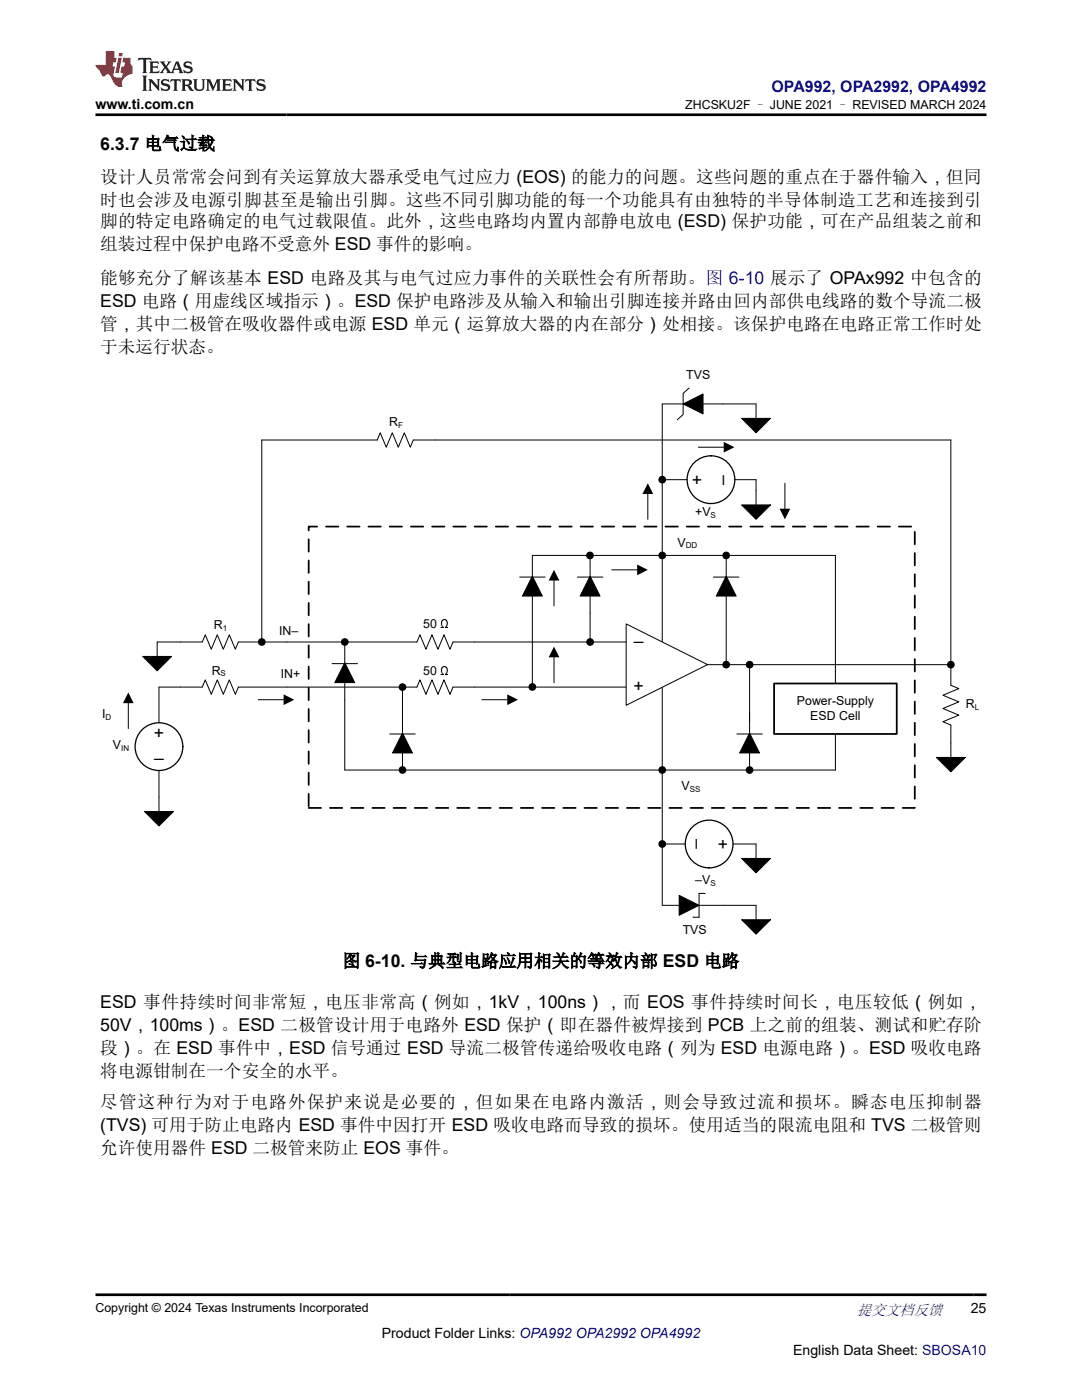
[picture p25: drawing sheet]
<svg xmlns="http://www.w3.org/2000/svg" width="216mm" height="279mm" viewBox="0 0 216 279" stroke-linecap="round" stroke-linejoin="round" font-family="sans-serif">
<defs><g id="words">
<g font-size="3.5">
<text x="20" y="29.8">6.3.7 电气过载</text>
<text x="20" y="41.1">时也会涉及电源引脚甚至是输出引脚。这些不同引脚功能的每一个功能具有由独特的半导体制造工艺和连接到引</text>
<text x="20" y="36.5">设计人员常常会问到有关运算放大器承受电气过应力 (EOS) 的能力的问题。这些问题的重点在于器件输入，但同</text>
<text x="20" y="45.4">脚的特定电路确定的电气过载限值。此外，这些电路均内置内部静电放电 (ESD) 保护功能，可在产品组装之前和</text>
<text x="20" y="50">组装过程中保护电路不受意外 ESD 事件的影响。</text>
<text x="20" y="56.7">能够充分了解该基本 ESD 电路及其与电气过应力事件的关联性会有所帮助。图 6-10 展示了 OPAx992 中包含的</text>
<text x="20" y="65.8">管，其中二极管在吸收器件或电源 ESD 单元（运算放大器的内在部分）处相接。该保护电路在电路正常工作时处</text>
<text x="20" y="61.2">ESD 电路（用虚线区域指示）。ESD 保护电路涉及从输入和输出引脚连接并路由回内部供电线路的数个导流二极</text>
<text x="20" y="70.4">于未运行状态。</text>
<text x="140.3" y="96.8" transform="rotate(-90 140.3 96.8)">+</text>
<text x="145.3" y="96.7" transform="rotate(-90 145.3 96.7)">–</text>
<text x="126.5" y="129.1">–</text>
<text x="126.4" y="138.1">+</text>
<text x="30.7" y="147.5">+</text>
<text x="30.7" y="152.4">–</text>
<text x="138.1" y="167.5" transform="rotate(90 138.1 167.5)">–</text>
<text x="143" y="167.4" transform="rotate(90 143 167.4)">+</text>
<text x="68.4" y="193">图 6-10. 与典型电路应用相关的等效内部 ESD 电路</text>
<text x="20" y="201.1">ESD 事件持续时间非常短，电压非常高（例如，1kV，100ns），而 EOS 事件持续时间长，电压较低（例如，</text>
<text x="20" y="205.7">50V，100ms）。ESD 二极管设计用于电路外 ESD 保护（即在器件被焊接到 PCB 上之前的组装、测试和贮存阶</text>
<text x="20" y="214.9">将电源钳制在一个安全的水平。</text>
<text x="20" y="210.3">段）。在 ESD 事件中，ESD 信号通过 ESD 导流二极管传递给吸收电路（列为 ESD 电源电路）。ESD 吸收电路</text>
<text x="20" y="221.2">尽管这种行为对于电路外保护来说是必要的，但如果在电路内激活，则会导致过流和损坏。瞬态电压抑制器</text>
<text x="20" y="225.8">(TVS) 可用于防止电路内 ESD 事件中因打开 ESD 吸收电路而导致的损坏。使用适当的限流电阻和 TVS 二极管则</text>
<text x="20" y="230.4">允许使用器件 ESD 二极管来防止 EOS 事件。</text>
</g>
<text font-size="3.2" fill="#00f" x="154" y="18.3">OPA992, OPA2992, OPA4992</text>
<text font-size="3" fill="#00f" x="171" y="262.4">提交文档反馈</text>
<g font-size="2.8">
<text x="19" y="21.7">www.ti.com.cn</text>
<text x="193.7" y="262.1">25</text>
<text x="76.2" y="266.9">Product Folder Links: OPA992 OPA2992 OPA4992</text>
<text x="158.3" y="270.3">English Data Sheet: SBOSA10</text>
</g>
<g font-size="2.5">
<text x="136.7" y="21.8">ZHCSKU2F – JUNE 2021 – REVISED MARCH 2024</text>
<text x="136.9" y="75.6">TVS</text>
<text x="77.6" y="85">R</text>
<text x="138.7" y="103">+V</text>
<text x="135.2" y="109.1">V</text>
<text x="42.7" y="125.6">R</text>
<text x="84.4" y="125.3">50</text>
<text x="55.7" y="126.7">IN–</text>
<text x="42.2" y="134.6">R</text>
<text x="56" y="135.3">IN+</text>
<text x="84.4" y="134.6">50</text>
<text x="20.4" y="143.3">I</text>
<text x="159" y="140.7">Power-Supply</text>
<text x="161.7" y="143.7">ESD Cell</text>
<text x="192.7" y="141.3">R</text>
<text x="22.5" y="149.5">V</text>
<text x="136" y="157.7">V</text>
<text x="138.7" y="176.4">–V</text>
<text x="136.2" y="186.5">TVS</text>
<text x="19" y="261.8">Copyright © 2024 Texas Instruments Incorporated</text>
</g>
<g font-size="1.6">
<text x="79.4" y="85.3">F</text>
<text x="141.8" y="103.3">S</text>
<text x="136.9" y="109.4">DD</text>
<text x="44.5" y="126">1</text>
<text x="44" y="135">S</text>
<text x="21" y="143.6">D</text>
<text x="194.5" y="141.7">L</text>
<text x="24.2" y="149.8">IN</text>
<text x="137.7" y="158">SS</text>
<text x="141.8" y="176.7">S</text>
</g>
</g></defs>
<g fill="none" stroke="#000" stroke-width=".2">
<path d="M137.5 77.4l-1.2 1.1v4.2l-1.2 1.1M129.3 98.6v5M132.1 80.6h18.8v2.9M132.1 80.7v47.4M132.1 95.7h5M136.3 80.6l4-2v4zM139.3 89.3h5.1M146.6 95.7h4.3v5.1M148 83.5h5.7l-2.8 2.9zM156.6 96.5v5M103.7 115.2h5.1M106.2 115l2 4h-4z"/>
<path d="M110.5 115.9v5M115.2 115.2h5.1M117.7 115l2 4h-3.9zM117.7 110.8v17.3M122.1 113.7h5M142.4 115.2h5M144.9 115l2 4h-4zM144.9 110.8v21.4M148 100.8h5.7l-2.8 2.8zM28.5 131h5.7l-2.8 2.9zM51.5 139.6h5.1M52.2 128.1v-40.3h23.1l.6-1.4 1.2 2.9 1.2-2.9 1.2 2.9 1.2-2.9 1.2 2.9 .6-1.5h107.2v49l1.6 .6-3.2 1.3 3.2 1.4-3.2 1.3 3.2 1.3-3.2 1.3 1.6 .7v6.5"/>
<path d="M66.3 132.4h5M68.8 132.3l2 3.9h-4zM68.8 128.1v25.6h97.9v-7.2M80.3 137.1v16.6M96.1 139.6h5.1M110.5 131.2v5.1M124.9 137.1h-34.5l-.6 1.5-1.2-2.9-1.2 2.9-1.2-2.9-1.2 2.9-1.2-2.9-.6 1.4h-35.6l-.6 1.5-1.2-2.9-1.2 2.9-1.2-2.9-1.2 2.9-1.2-2.9-.6 1.4h-8.7v7.1M124.9 124.5l16.3 8.1-16.3 8.2zM124.9 128.1h-34.5l-.6 1.5-1.2-2.9-1.2 2.9-1.2-2.9-1.2 2.9-1.2-2.9-.6 1.4h-35.6l-.6 1.5-1.2-2.9-1.2 2.9-1.2-2.9-1.2 2.9-1.2-2.9-.6 1.4h-9v2.9M132.1 137.2v43.5h18.8v2.9M141.2 132.6h48.5M149.6 132.2v21.5"/>
<path d="M166.7 136.4v-25.6h-60.5v26.3M25.6 140.3v5.1M31.7 153.8v8.2M77.8 146.5h5.1M80.3 146.3l2 4h-4zM147 146.5h5.1M149.6 146.3l2 4h-4zM186.9 151.2h5.7l-2.9 2.8zM28.8 162h5.8l-2.9 2.8zM132.1 168.4h4.6M135.5 178.7l4 2-4 2zM139.5 178.3v4.8"/>
<path d="M146.3 168.4h4.6v2.9M148 171.3h5.7l-2.8 2.9zM148 183.6h5.7l-2.8 2.8z"/>
</g>
<g fill="#000">
<path d="M129.3 96.5l1 2.1h-2.1zM144.4 88.2l2.1 1.1-2.1 1zM148 83.5h5.7l-2.8 2.9zM110.5 113.7l1.1 2.2h-2.1zM127.1 112.7l2.2 1-2.2 1.1zM148 100.8h5.7l-2.8 2.8zM155.6 101.5h2.1l-1.1 2.2zM28.5 131h5.7l-2.8 2.9zM56.6 138.6l2.1 1-2.1 1.1zM101.2 138.6l2.2 1-2.2 1.1zM110.5 129.1l1.1 2.1h-2.1zM25.6 138.2l1.1 2.1h-2.2z"/>
<path d="M186.9 151.2h5.7l-2.9 2.8zM28.8 162h5.8l-2.9 2.8zM148 171.3h5.7l-2.8 2.9zM148 183.6h5.7l-2.8 2.8z"/>
<path d="M136.3 80.6l4-2v4z" fill-rule="evenodd"/>
<path d="M106.2 115l2 4h-4z" fill-rule="evenodd"/>
<path d="M117.7 115l2 4h-3.9z" fill-rule="evenodd"/>
<path d="M144.9 115l2 4h-4z" fill-rule="evenodd"/>
<path d="M68.8 132.3l2 3.9h-4z" fill-rule="evenodd"/>
<path d="M80.3 146.3l2 4h-4z" fill-rule="evenodd"/>
<path d="M149.6 146.3l2 4h-4z" fill-rule="evenodd"/>
<path d="M135.5 178.7l4 2-4 2z" fill-rule="evenodd"/>
<circle cx="132.1" cy="95.7" r=".64"/>
<circle cx="117.7" cy="110.8" r=".64"/>
<circle cx="132.1" cy="110.8" r=".64"/>
<circle cx="144.9" cy="110.8" r=".64"/>
<circle cx="52.2" cy="128.1" r=".64"/>
<circle cx="68.8" cy="128.1" r=".64"/>
<circle cx="80.3" cy="137.1" r=".64"/>
<circle cx="106.2" cy="137.1" r=".64"/>
<circle cx="117.8" cy="128.1" r=".64"/>
<circle cx="144.9" cy="132.6" r=".64"/>
<circle cx="149.6" cy="132.6" r=".64"/>
<circle cx="189.7" cy="132.6" r=".64"/>
<circle cx="80.3" cy="153.7" r=".64"/>
<circle cx="132.1" cy="153.7" r=".64"/>
<circle cx="149.6" cy="153.7" r=".64"/>
<circle cx="132.1" cy="168.4" r=".64"/>
</g>
<g fill="none" stroke="#000" stroke-width=".25">
<circle cx="132.1" cy="95.7" r=".64"/>
<circle cx="141.9" cy="95.7" r="4.8"/>
<circle cx="117.7" cy="110.8" r=".64"/>
<circle cx="132.1" cy="110.8" r=".64"/>
<circle cx="144.9" cy="110.8" r=".64"/>
<circle cx="52.2" cy="128.1" r=".64"/>
<circle cx="68.8" cy="128.1" r=".64"/>
<circle cx="80.3" cy="137.1" r=".64"/>
<circle cx="106.2" cy="137.1" r=".64"/>
<circle cx="117.8" cy="128.1" r=".64"/>
<circle cx="144.9" cy="132.6" r=".64"/>
<circle cx="149.6" cy="132.6" r=".64"/>
<circle cx="189.7" cy="132.6" r=".64"/>
<circle cx="31.7" cy="149" r="4.8"/>
<circle cx="80.3" cy="153.7" r=".64"/>
<circle cx="132.1" cy="153.7" r=".64"/>
<circle cx="149.6" cy="153.7" r=".64"/>
<circle cx="132.1" cy="168.4" r=".64"/>
<circle cx="141.5" cy="168.4" r="4.8"/>
</g>
<path d="M154.5 136.4h24.4v10.1h-24.4z" fill="none" stroke="#000" stroke-width=".35"/>
<path d="M61.6 105.1h120.9v56.1h-120.9z" fill="none" stroke="#000" stroke-width=".35" stroke-dasharray="2.5 1.8"/>
<path d="M139.5 178.3h1.2v.6M139.5 183.1h-1.2v-.8" fill="none" stroke="#000" stroke-width=".2" stroke-dasharray="1.2 .9"/>
<path d="M27.7 11.6l-.2 .5 .5-.2h.6v.1v2.2l-.2 .4h1l-.2-.4v-2.2v-.1h.5l.5 .2-.1-.5zM29.8 12.3l.2 .4v1.5l-.2 .4h1.9l.1-.6a1.08 1.08 0 0 1-1.3 .2v-.7h.6l.4 .2v-.7l-.4 .2h-.6v-.5l.2-.2a1 1 0 0 1 1 .3l-.1-.5zM31.8 12.3l1 1.1-1 1.2h.9l-.2-.2 .4-.8 .5 .8-.2 .2h1.6l-.2-.2 .1-.5h1l.1 .5-.1 .2h.9l-.2-.3-.8-2h-.5l-1 2.2-.8-1.1 .9-1.1h-.8l.2 .2-.5 .6-.3-.6 .1-.2zM35.2 12.7l.4 1h-.8zM36.8 12.4a.65 .65 0 0 0-.2 .7 .65 .65 0 0 0 .6 .5l.7 .1 .1 .3a.79 .79 0 0 1-.7 .4 .79 .79 0 0 1-.7-.5l.1 .7 .2-.1a.93 .93 0 0 0 1.1 .1 .93 .93 0 0 0 .4-1 1.46 1.46 0 0 0-1.2-.6l-.1-.3a1.09 1.09 0 0 1 1.2 .2l-.2-.6-.1 .1-.6-.2zM28.4 15.1l.2 .4v2.2l-.2 .4h1l-.2-.4v-2.2l.2-.4zM29.6 15.8l.2 .4v1.5l-.2 .4h.8l-.3-.4v-1.3l1.7 1.8v-2l.2-.4h-.8l.2 .2 .1 1.1-1.2-1.3zM32.3 15.9a.65 .65 0 0 0-.2 .8 .65 .65 0 0 0 .7 .4l.6 .2 .1 .2a.79 .79 0 0 1-.7 .4 .79 .79 0 0 1-.7-.5l.1 .7 .2-.1a.93 .93 0 0 0 1.1 .1 .93 .93 0 0 0 .4-.9 1.46 1.46 0 0 0-1.2-.6l-.1-.4a1.09 1.09 0 0 1 1.2 .2l-.2-.6-.1 .1-.6-.1zM34.1 15.8l-.1 .6a.63 .63 0 0 1 .7-.3l.1 1.6-.3 .4h1l-.2-.4v-1.6a.66 .66 0 0 1 .8 .3l-.1-.6zM36.2 15.8l.2 .4v1.5l-.2 .4h.9l-.2-.2v-.7h.5l.1 .2a.79 .79 0 0 0 1.2 .6l-1-.9a.61 .61 0 0 0 .6-.6 .61 .61 0 0 0-.5-.7zM36.9 16.1h.2a.47 .47 0 0 1 .5 .1 .47 .47 0 0 1 .1 .5l-.2 .1-.6 .1zM38.5 15.8l.2 .2a2.27 2.27 0 0 0 .4 2 1.04 1.04 0 0 0 1.7-.7v-1.3l.2-.2h-.8l.2 .4v1.1a.6 .6 0 0 1-.6 .6 .6 .6 0 0 1-.6-.6v-1.1l.3-.4zM41.1 15.8l.2 .4v1.5l-.2 .4h.7l-.2-.4v-1.4l.9 1.9 .8-1.9v1.4l-.2 .4h1l-.3-.4v-1.5l.3-.4h-.8l-.7 1.5-.7-1.5zM44.3 15.8l.2 .4v1.5l-.2 .4h1.9l.1-.6a1.09 1.09 0 0 1-1.3 .2v-.7h.6l.4 .2v-.6l-.4 .2h-.6v-.6l.2-.1a1.01 1.01 0 0 1 1 .3l-.1-.6zM46.4 15.8l.3 .4v1.5l-.3 .4h.8l-.2-.4v-1.3l1.6 1.8v-2l.2-.4h-.7l.2 .2v1.1l-1.2-1.3zM49 15.8l-.1 .6a.63 .63 0 0 1 .8-.3v1.6l-.3 .4h1l-.2-.4v-1.6a.66 .66 0 0 1 .8 .3l-.1-.6zM51.4 15.9a.65 .65 0 0 0-.2 .8 .65 .65 0 0 0 .6 .4l.6 .2 .2 .2a.79 .79 0 0 1-.8 .4 .79 .79 0 0 1-.6-.5l.1 .7 .2-.1a.93 .93 0 0 0 1 .1 .93 .93 0 0 0 .5-.9 1.46 1.46 0 0 0-1.3-.6l-.1-.4a1.09 1.09 0 0 1 1.3 .2l-.2-.6-.2 .1-.5-.1z" fill="#231f20"/>
<path d="M21.1 10.2v2.8h-2.1l.1 .3 .9 1a.95 .95 0 0 0 .9 .9 .59 .59 0 0 1 .6-.4 .59 .59 0 0 1 .5 .4l.4 .7a1.59 1.59 0 0 0 2.1 1.4 1.61 1.61 0 0 1 1-2.3l1-.3-.1-1.5a1.59 1.59 0 0 1-.4-1.7h-1.4l-.2 .9h.5l-.1 .9h-.5l-.2 1v.2l.4 .1-.2 .9h-.6a.73 .73 0 0 1-1.1-.7l.3-1.5h-.5l.2-.9h.5l.2-.9h-.5v-1.3zM23.6 11.5l-.6 3.1h.7l.6-3.1zM23.8 10.6l-.1 .6h.7l.1-.6z" fill="#ed1c24"/>
<path d="M19 22.9h177.8M19 258.4h177.8" fill="none" stroke="#000" stroke-width=".53"/>
<use href="#words"/>
</svg>
